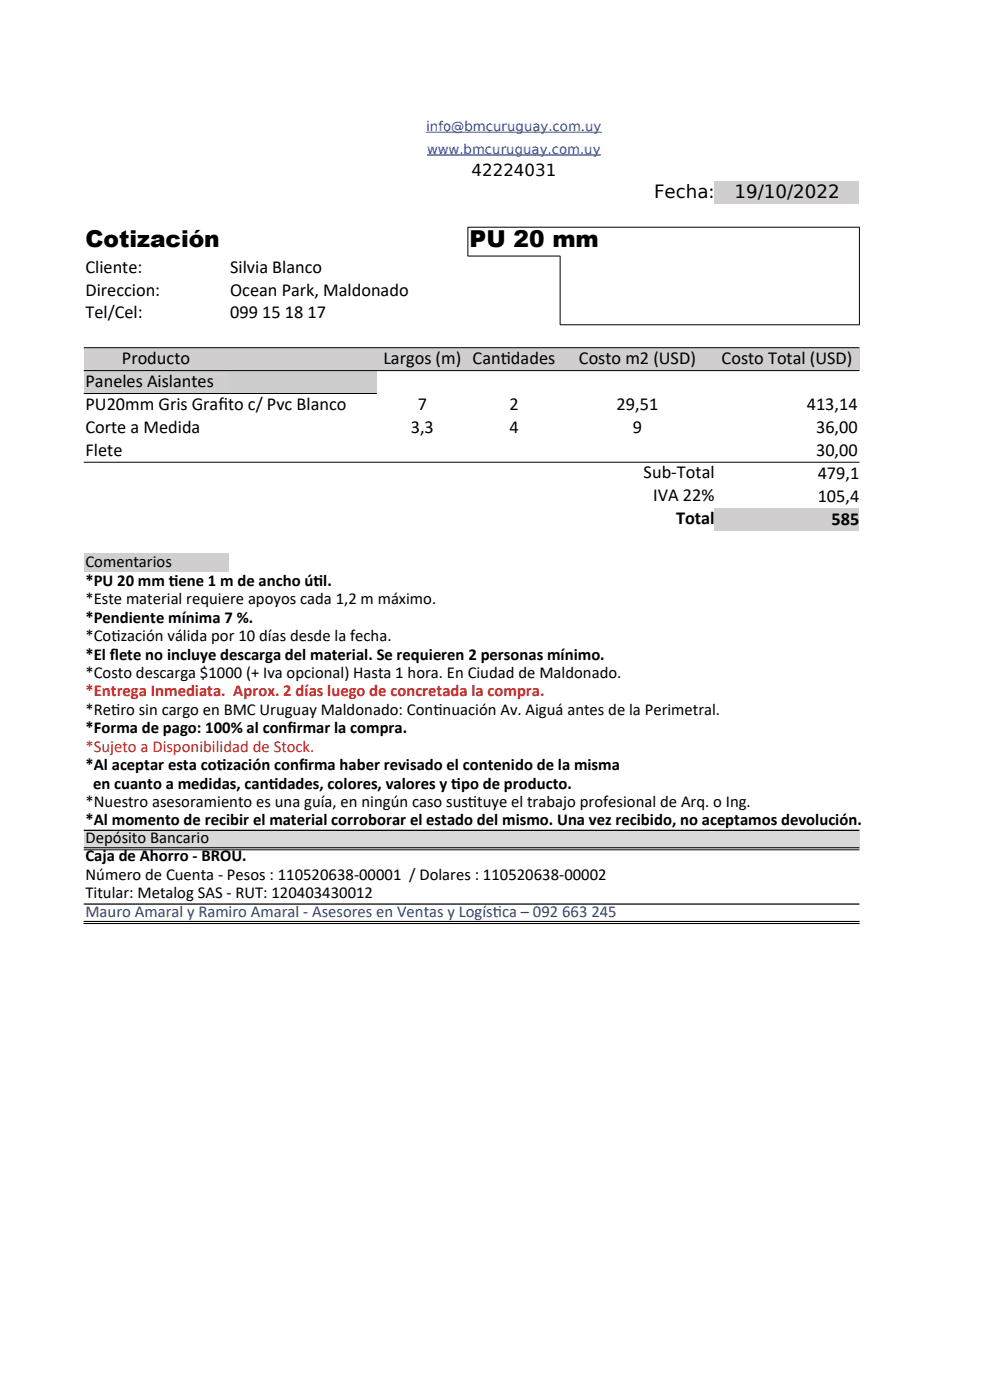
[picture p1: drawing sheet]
<svg xmlns="http://www.w3.org/2000/svg" width="210mm" height="297mm" viewBox="0 0 210 297" stroke-linecap="round" stroke-linejoin="round" font-family="sans-serif">
<defs><g id="words">
<g font-size="4.9">
<text x="18.1" y="52.5">Cotización</text>
<text x="99.6" y="52.5">PU 20 mm</text>
</g>
<g font-size="3.9">
<text x="138.7" y="42.1">Fecha:</text>
<text x="155.8" y="42.1">19/10/2022</text>
<text x="18.1" y="57.9">Cliente:</text>
<text x="48.8" y="57.9">Silvia Blanco</text>
<text x="18.1" y="62.7">Direccion:</text>
<text x="48.8" y="62.7">Ocean Park, Maldonado</text>
<text x="18.1" y="67.6">Tel/Cel:</text>
<text x="48.8" y="67.6">099 15 18 17</text>
<text x="25.9" y="77.3">Producto</text>
<text x="81.3" y="77.3">Largos (m) Cant</text>
<text x="106.2" y="77.3">idades</text>
<text x="122.8" y="77.3">Costo m2 (USD)</text>
<text x="153.1" y="77.3">Costo Total (USD)</text>
<text x="18.1" y="82.2">Paneles Aislantes</text>
<text x="18.1" y="87">PU20mm Gris Graf</text>
<text x="46.3" y="87">ito c/ Pvc Blanco</text>
<text x="88.6" y="87">7</text>
<text x="108.1" y="87">2</text>
<text x="130.8" y="87">29,51</text>
<text x="171.1" y="86.9">413,14</text>
<text x="18.1" y="91.9">Corte a Medida</text>
<text x="87.1" y="91.9">3,3</text>
<text x="108.1" y="91.9">4</text>
<text x="134.2" y="91.9">9</text>
<text x="173.1" y="91.8">36,00</text>
<text x="18.1" y="96.7">Flete</text>
<text x="136.5" y="101.5">Sub-Total</text>
<text x="173.1" y="96.7">30,00</text>
<text x="173.5" y="101.6">479,1</text>
<text x="138.6" y="106.3">IVA 22%</text>
<text x="173.5" y="106.4">105,4</text>
<text x="143.4" y="111.2">Total</text>
<text x="176.4" y="111.3">585</text>
</g>
<g font-size="3.5">
<text x="100" y="37.3">42224031</text>
<text x="18.1" y="120.3">Comentarios</text>
<text x="18.1" y="124.3">*PU 20 mm t</text>
<text x="35.8" y="124.3">iene 1 m de ancho út</text>
<text x="66.5" y="124.3">il.</text>
<text x="18.1" y="128.2">*Este material requiere apoyos cada 1,2 m máximo.</text>
<text x="18.1" y="132.1">*Pendiente mínima 7 %.</text>
<text x="18.1" y="136">*Cot</text>
<text x="23.6" y="136">ización válida por 10 días desde la fecha.</text>
<text x="18.1" y="139.9">*El f</text>
<text x="18.1" y="143.8">*Costo descarga $1000 (+ Iva opcional) Hasta 1 hora. En Ciudad de Maldonado.</text>
<text x="23.3" y="139.9">lete no incluye descarga del material. Se requieren 2 personas mínimo.</text>
<text x="18.1" y="151.6">*Ret</text>
<text x="18.1" y="155.5">*Forma de pago: 100% al conf</text>
<text x="23.6" y="151.6">iro sin cargo en BMC Uruguay Maldonado: Cont</text>
<text x="61" y="155.5">irmar la compra.</text>
<text x="91.9" y="151.6">inuación Av. Aiguá antes de la Perimetral.</text>
<text x="18.1" y="163.4">*Al aceptar esta cot</text>
<text x="19.7" y="167.3">en cuanto a medidas, cant</text>
<text x="46" y="163.4">ización conf</text>
<text x="57" y="167.3">idades, colores, valores y t</text>
<text x="63.4" y="163.4">irma haber revisado el contenido de la misma</text>
<text x="95.7" y="167.3">ipo de producto.</text>
<text x="18.1" y="171.2">*Nuestro asesoramiento es una guía, en ningún caso sust</text>
<text x="99.3" y="171.2">ituye el trabajo profesional de Arq. o Ing.</text>
<text x="18.1" y="175.1">*Al momento de recibir el material corroborar el estado del mismo. Una vez recibido, no aceptamos devolución.</text>
<text x="18.1" y="178.8">Depósito Bancario</text>
<text x="18.1" y="182.7">Caja de Ahorro - BROU.</text>
<text x="18.1" y="186.7">Número de Cuenta - Pesos : 110520638-00001 / Dolares : 110520638-00002</text>
<text x="18.1" y="190.6">Titular: Metalog SAS - RUT: 120403430012</text>
</g>
<g font-size="3.5" fill="#c9211e">
<text x="18.1" y="147.7">*Entrega Inmediata. Aprox. 2 días luego de concretada la compra.</text>
<text x="18.1" y="159.5">*Sujeto a Disponibilidad de Stock.</text>
</g>
<g font-size="3.5" fill="#1f4e78">
<text x="18.1" y="194.5">Mauro Amaral y Ramiro Amaral - Asesores en Ventas y Logíst</text>
<text x="104.5" y="194.5">ica – 092 663 245</text>
</g>
<g font-size="2.8" fill="#00f">
<text x="90.4" y="27.8">info@bmcuruguay.com.uy</text>
<text x="90.6" y="32.6">www.bmcuruguay.com.uy</text>
</g>
</g></defs>
<g fill="#d0cece">
<path d="M151.6 38.5h30.7v4.8h-30.7z" fill-rule="evenodd"/>
<path d="M17.8 73.7h164.5v4.9h-164.5z" fill-rule="evenodd"/>
<path d="M17.8 78.6h30.6v4.9h-30.6z" fill-rule="evenodd"/>
</g>
<path d="M48.4 78.6h31.5v4.9h-31.5z" fill-rule="evenodd" fill="#ccc"/>
<g fill="#d0cece">
<path d="M151.6 107.8h30.7v4.8h-30.7z" fill-rule="evenodd"/>
<path d="M17.8 117.5h30.6v3.9h-30.6z" fill-rule="evenodd"/>
</g>
<path d="M17.8 176.1h164.5v3.9h-164.5z" fill-rule="evenodd" fill="#d9d9d9"/>
<g fill="none" stroke="#000" stroke-width=".21">
<path d="M99.2 48.2h83.1M99.2 54.3h19.6v14.6M99.3 48.2v6.1M182.3 48.2v20.7M17.8 73.8h164.5M17.8 78.6h164.5M118.8 68.9h63.5M17.8 83.5h62.1M17.8 98.1h164.5M17.8 179.8h164.5M17.8 180.3h164.5M17.8 195.5h164.5"/>
<path d="M17.8 195.9h164.5"/>
</g>
<path d="M17.8 176.2h164.5M17.8 191.8h164.5" fill="none" stroke="#000" stroke-width=".26"/>
<path d="M90.4 28h37.2M90.6 32.9h36.9" fill="none" stroke="#00f" stroke-width=".21"/>
<use href="#words"/>
</svg>
